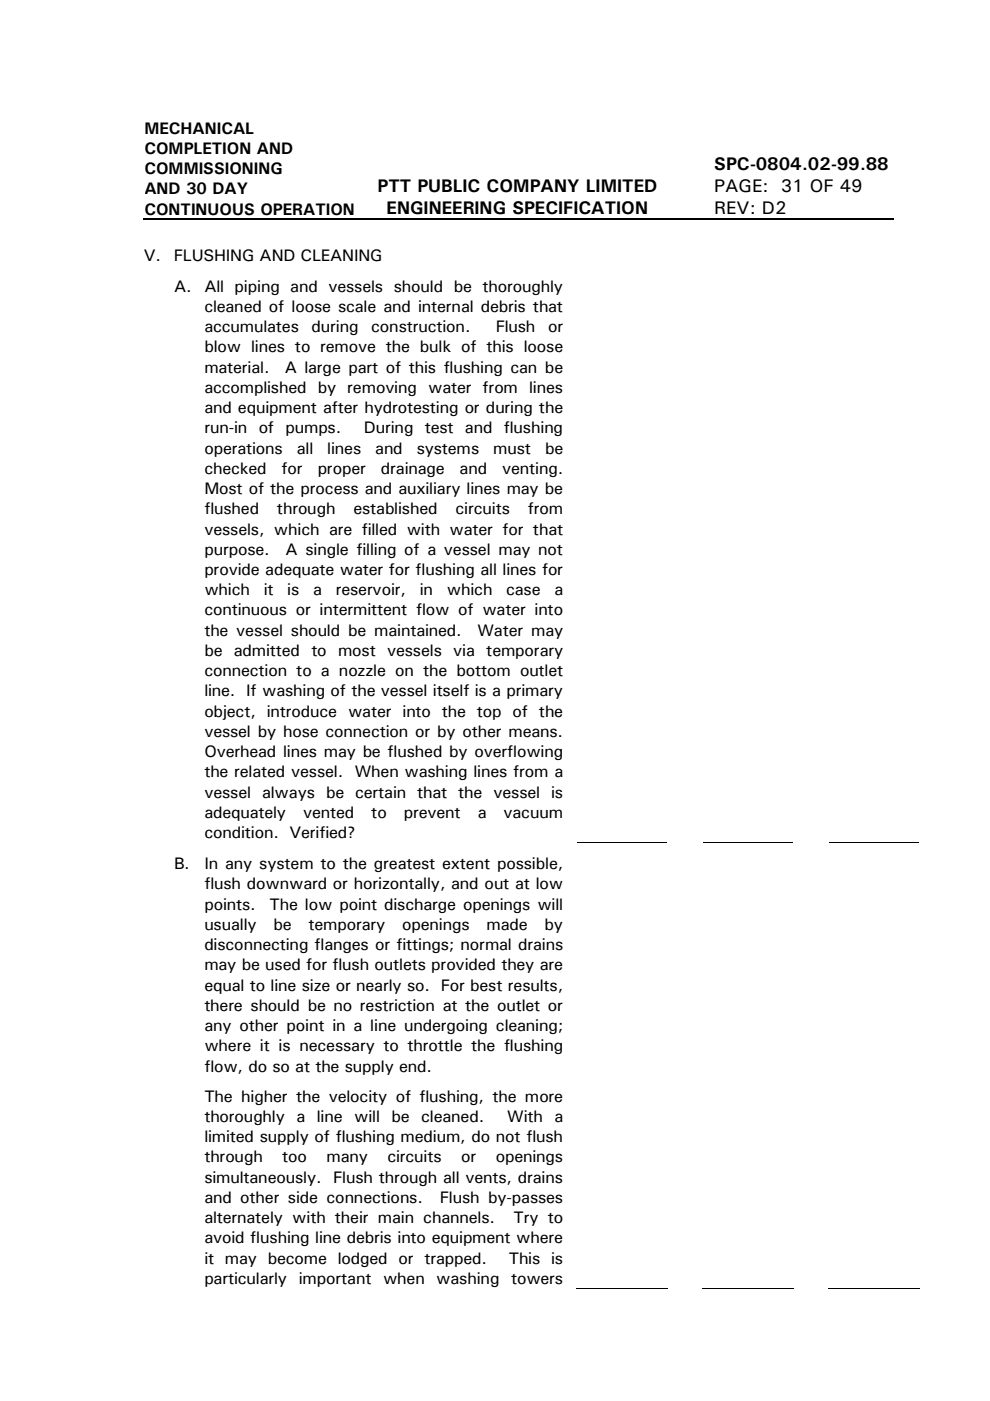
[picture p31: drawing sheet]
<svg xmlns="http://www.w3.org/2000/svg" width="210mm" height="297mm" viewBox="0 0 210 297" stroke-linecap="round" stroke-linejoin="round" font-family="sans-serif">
<defs><g id="words">
<g font-size="3.9">
<text x="80.1" y="40.7">PTT PUBLIC COMPANY LIMITED</text>
<text x="151.4" y="40.7">PAGE: 31 OF 49</text>
<text x="151.4" y="36">SPC-0804.02-99.88</text>
<text x="82" y="45.4">ENGINEERING SPECIFICATION</text>
<text x="151.4" y="45.4">REV: D2</text>
</g>
<g font-size="3.5">
<text x="30.6" y="28.4">MECHANICAL</text>
<text x="30.6" y="32.7">COMPLETION AND</text>
<text x="30.6" y="36.9">COMMISSIONING</text>
<text x="30.6" y="41.2">AND 30 DAY</text>
<text x="30.6" y="45.5">CONTINUOUS OPERATION</text>
<text x="30.5" y="55.4">V.</text>
<text x="36.9" y="55.4">FLUSHING AND CLEANING</text>
<text x="36.9" y="61.8">A.</text>
<text x="43.3" y="61.8">All piping and vessels should be thoroughly</text>
<text x="43.3" y="66.1">cleaned of loose scale and internal debris that</text>
<text x="43.3" y="70.4">accumulates</text>
<text x="66.1" y="70.4">during</text>
<text x="78.7" y="70.4">construction.</text>
<text x="105.1" y="70.4">Flush</text>
<text x="116.2" y="70.4">or</text>
<text x="43.3" y="74.7">blow lines to remove the bulk of this loose</text>
<text x="43.3" y="79">material.</text>
<text x="43.3" y="83.3">accomplished by removing water from lines</text>
<text x="60.4" y="79">A large part of this flushing can be</text>
<text x="43.3" y="87.6">and equipment after hydrotesting or during the</text>
<text x="43.3" y="91.9">run-in of pumps.</text>
<text x="77.2" y="91.9">During test and flushing</text>
<text x="43.3" y="96.2">operations</text>
<text x="43.3" y="100.5">checked</text>
<text x="59.7" y="100.5">for</text>
<text x="62.9" y="96.2">all</text>
<text x="67.4" y="100.5">proper</text>
<text x="69.4" y="96.2">lines</text>
<text x="79.6" y="96.2">and</text>
<text x="80.7" y="100.5">drainage</text>
<text x="88.4" y="96.2">systems</text>
<text x="97.5" y="100.5">and</text>
<text x="104.6" y="96.2">must</text>
<text x="106.5" y="100.5">venting.</text>
<text x="115.6" y="96.2">be</text>
<text x="43.3" y="104.8">Most of the process and auxiliary lines may be</text>
<text x="43.3" y="109.1">flushed</text>
<text x="43.3" y="113.3">vessels, which are filled with water for that</text>
<text x="58.7" y="109.1">through</text>
<text x="74.9" y="109.1">established</text>
<text x="96.6" y="109.1">circuits</text>
<text x="111.9" y="109.1">from</text>
<text x="43.3" y="117.6">purpose.</text>
<text x="60.5" y="117.6">A single filling of a vessel may not</text>
<text x="43.3" y="121.9">provide adequate water for flushing all lines for</text>
<text x="43.3" y="126.2">which</text>
<text x="43.3" y="130.5">continuous or intermittent flow of water into</text>
<text x="55.9" y="126.2">it</text>
<text x="60.9" y="126.2">is</text>
<text x="66.4" y="126.2">a</text>
<text x="71.2" y="126.2">reservoir,</text>
<text x="89" y="126.2">in</text>
<text x="94.7" y="126.2">which</text>
<text x="107.3" y="126.2">case</text>
<text x="117.6" y="126.2">a</text>
<text x="43.3" y="134.8">the vessel should be maintained.</text>
<text x="101.2" y="134.8">Water may</text>
<text x="43.3" y="139.1">be admitted to most vessels via temporary</text>
<text x="43.3" y="143.4">connection to a nozzle on the bottom outlet</text>
<text x="43.3" y="147.7">line. If washing of the vessel itself is a primary</text>
<text x="43.3" y="152">object, introduce water into the top of the</text>
<text x="43.3" y="156.3">vessel by hose connection or by other means.</text>
<text x="43.3" y="160.5">Overhead lines may be flushed by overflowing</text>
<text x="43.3" y="164.8">the related vessel. When washing lines from a</text>
<text x="43.3" y="169.1">vessel always be certain that the vessel is</text>
<text x="43.3" y="173.4">adequately</text>
<text x="64.3" y="173.4">vented</text>
<text x="78.7" y="173.4">to</text>
<text x="85.6" y="173.4">prevent</text>
<text x="101.3" y="173.4">a</text>
<text x="106.8" y="173.4">vacuum</text>
<text x="43.3" y="177.7">condition. Verified?</text>
<text x="36.9" y="184.3">B.</text>
<text x="43.3" y="184.3">In any system to the greatest extent possible,</text>
<text x="43.3" y="188.6">flush downward or horizontally, and out at low</text>
<text x="43.3" y="192.9">points.</text>
<text x="43.3" y="197.1">usually</text>
<text x="57.2" y="192.9">The low point discharge openings will</text>
<text x="58" y="197.1">be</text>
<text x="65.4" y="197.1">temporary</text>
<text x="85.3" y="197.1">openings</text>
<text x="103.2" y="197.1">made</text>
<text x="115.5" y="197.1">by</text>
<text x="43.3" y="201.4">disconnecting flanges or fittings; normal drains</text>
<text x="43.3" y="205.7">may be used for flush outlets provided they are</text>
<text x="43.3" y="210">equal to line size or nearly so. For best results,</text>
<text x="43.3" y="214.3">there should be no restriction at the outlet or</text>
<text x="43.3" y="218.6">any other point in a line undergoing cleaning;</text>
<text x="43.3" y="222.9">where it is necessary to throttle the flushing</text>
<text x="43.3" y="227.2">flow, do so at the supply end.</text>
<text x="43.3" y="233.6">The higher the velocity of flushing, the more</text>
<text x="43.3" y="237.9">thoroughly a line will be cleaned.</text>
<text x="107.6" y="237.9">With a</text>
<text x="43.3" y="242.2">limited supply of flushing medium, do not flush</text>
<text x="43.3" y="246.5">through</text>
<text x="43.3" y="250.8">simultaneously. Flush through all vents, drains</text>
<text x="59.8" y="246.5">too</text>
<text x="69.2" y="246.5">many</text>
<text x="82.1" y="246.5">circuits</text>
<text x="97.8" y="246.5">or</text>
<text x="105.1" y="246.5">openings</text>
<text x="43.3" y="255">and other side connections.</text>
<text x="93.3" y="255">Flush by-passes</text>
<text x="43.3" y="259.3">alternately with their main channels.</text>
<text x="43.3" y="263.6">avoid flushing line debris into equipment where</text>
<text x="108.9" y="259.3">Try to</text>
<text x="43.3" y="267.9">it may become lodged or trapped.</text>
<text x="107.9" y="267.9">This is</text>
<text x="43.3" y="272.2">particularly important when washing towers</text>
</g>
</g></defs>
<path d="M30.4 46.5h45.3" fill="none" stroke="#000" stroke-width=".25"/>
<path d="M75.7 18.1h.3v28.3h-.3z" fill="#fff"/>
<path d="M75.7 46.5h67.7" fill="none" stroke="#000" stroke-width=".25"/>
<path d="M143.4 18.1h.3v28.3h-.3z" fill="#fff"/>
<path d="M143.4 46.5h45.8" fill="none" stroke="#000" stroke-width=".25"/>
<path d="M189.2 18.1h.2v28.5h-.2z" fill="#fff"/>
<path d="M189.2 46.4h.2v.2h-.2z" fill="#000"/>
<path d="M122.4 178.6h19.1M149.1 178.6h19M175.7 178.6h19.1M122.3 273.2h19.3M148.9 273.2h19.3M175.6 273.2h19.3" fill="none" stroke="#000" stroke-width=".21"/>
<use href="#words"/>
</svg>
